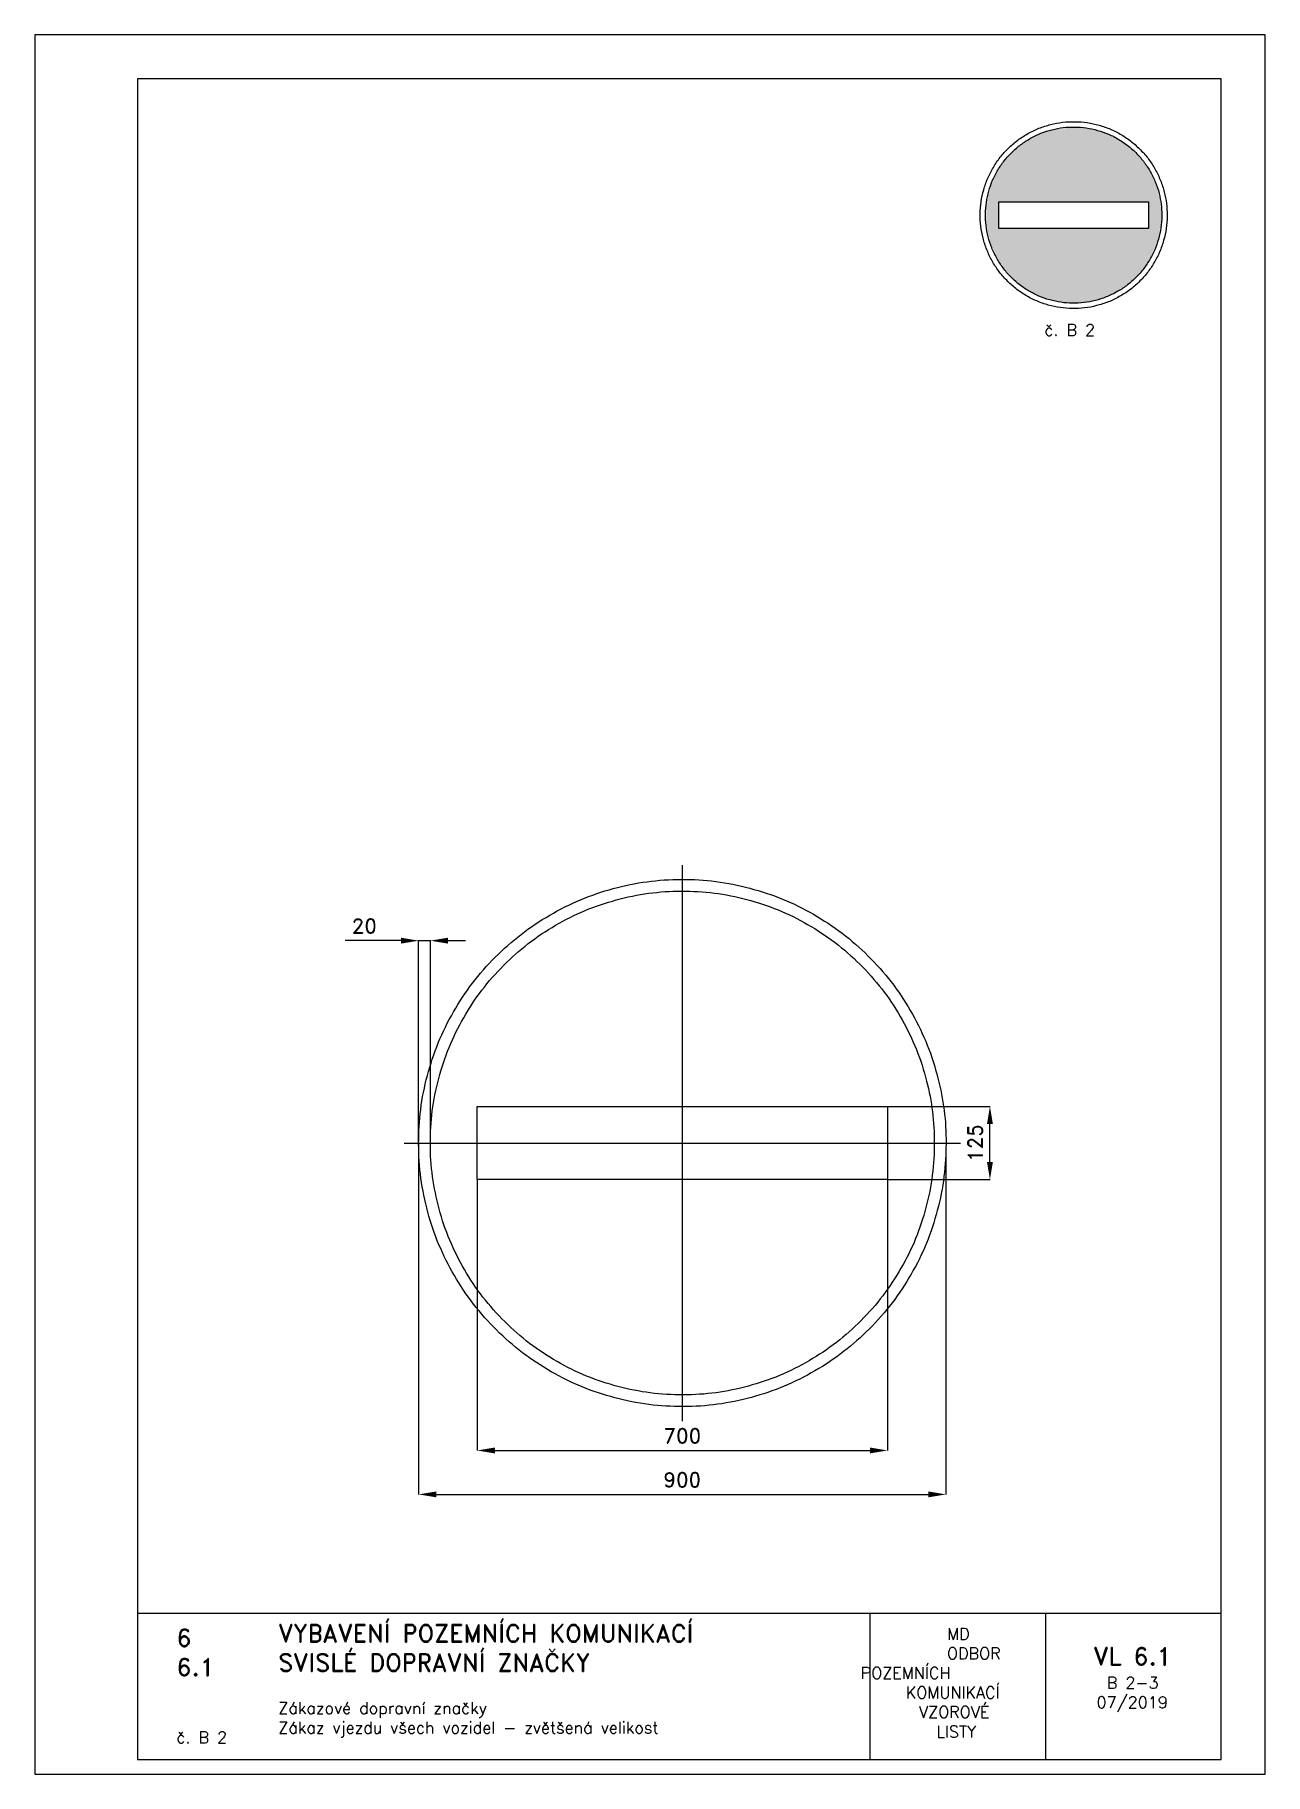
# Paper-space layout 'B 2-3' of a CAD drawing. Header units: millimetres. Extents: x 0 to 210, y 0 to 297.
# The model-space entities are those that its viewports show. They can reach past a viewport. Long polylines and large blocks are cut down to what shows.
import ezdxf

# ---------------------------------------------------------------- set-up
doc = ezdxf.new("R2010")
doc.units = ezdxf.units.MM
doc.header["$LTSCALE"] = 5
doc.linetypes.add('ČERCHOVANÁX2', pattern=[2, 1, -0.5, 0, -0.5])
for name, color, linetype in [('Kóty', 2, 'Continuous'), ('Rozpiska', 7, 'Continuous'), ('Značka', 7, 'Continuous')]:
    doc.layers.add(name, color=color, linetype=linetype)
doc.layers.add('Rámeček', color=6, linetype='Continuous', plot=False)
doc.styles.get("Standard").update_dxf_attribs({"font": 'romand.shx', "height": 25})
doc.dimstyles.get("Standard").update_dxf_attribs({"dimtxt": 25, "dimasz": 30, "dimexe": 0.18, "dimexo": 0.0625, "dimgap": 12.5, "dimtad": 1, "dimdec": 0, "dimzin": 0, "dimdsep": 46, "dimtxsty": 'Standard', "dimcen": 0.09, "dimadec": 0, "dimazin": 0, "dimtfac": 1, "dimtdec": 0, "dimtofl": 0, "dimtmove": 0, "dimatfit": 3, "dimfxl": 1, "dimtolj": 1, "dimtzin": 0, "dimarcsym": 0})

# ---------------------------------------------------------------- blocks, each defined once
blk = doc.blocks.new('*D1')
at = {"layer": 'Defpoints', "color": 0, "transparency": 16777216}
for p in [(-349.5, -62.3), (350.5, -62.3), (350.5, -524.8)]:
    blk.add_point(p, dxfattribs=at)
at = {"layer": 'Kóty', "color": 0, "lineweight": -2, "transparency": 16777216}
for p, q in [((-349.5, -62.3), (-349.5, -525)), ((350.5, -62.3), (350.5, -525)), ((-319.5, -524.8), (320.5, -524.8))]:
    blk.add_line(p, q, dxfattribs=at)
at = {"layer": 'Kóty', "color": 0, "transparency": 16777216}
for points in [[(-319.5, -519.8), (-319.5, -529.8), (-349.5, -524.8)], [(320.5, -519.8), (320.5, -529.8), (350.5, -524.8)]]:
    blk.add_solid(points, dxfattribs=at)
at = {"layer": 'Kóty', "color": 0, "transparency": 16777216, "insert": (0.5, -499.8), "char_height": 25, "attachment_point": 5}
blk.add_mtext('\\A1;700', dxfattribs=at)
blk = doc.blocks.new('*D2')
at = {"layer": 'Defpoints', "color": 0, "transparency": 16777216}
for p in [(-449.6, -0.9), (450.4, -5.7), (450.4, -599.8)]:
    blk.add_point(p, dxfattribs=at)
at = {"layer": 'Kóty', "color": 0, "lineweight": -2, "transparency": 16777216}
for p, q in [((-449.6, -1), (-449.6, -600)), ((450.4, -5.7), (450.4, -600)), ((-419.6, -599.8), (420.4, -599.8))]:
    blk.add_line(p, q, dxfattribs=at)
at = {"layer": 'Kóty', "color": 0, "transparency": 16777216}
for points in [[(-419.6, -594.8), (-419.6, -604.8), (-449.6, -599.8)], [(420.4, -594.8), (420.4, -604.8), (450.4, -599.8)]]:
    blk.add_solid(points, dxfattribs=at)
at = {"layer": 'Kóty', "color": 0, "transparency": 16777216, "insert": (0.4, -574.8), "char_height": 25, "attachment_point": 5}
blk.add_mtext('\\A1;900', dxfattribs=at)
blk = doc.blocks.new('*D3')
at = {"layer": 'Defpoints', "color": 0, "transparency": 16777216}
for p in [(350.5, 62.7), (525.5, 62.7), (350.5, -62.3)]:
    blk.add_point(p, dxfattribs=at)
at = {"layer": 'Kóty', "color": 0, "lineweight": -2, "transparency": 16777216}
for p, q in [((350.5, 62.7), (525.7, 62.7)), ((525.5, -32.3), (525.5, 32.7)), ((350.5, -62.3), (525.7, -62.3))]:
    blk.add_line(p, q, dxfattribs=at)
at = {"layer": 'Kóty', "color": 0, "transparency": 16777216}
for points in [[(520.5, 32.7), (530.5, 32.7), (525.5, 62.7)], [(520.5, -32.3), (530.5, -32.3), (525.5, -62.3)]]:
    blk.add_solid(points, dxfattribs=at)
at = {"layer": 'Kóty', "color": 0, "transparency": 16777216, "insert": (500.5, 0.2), "char_height": 25, "attachment_point": 5, "rotation": 90}
blk.add_mtext('\\A1;125', dxfattribs=at)
blk = doc.blocks.new('*D4')
at = {"layer": 'Defpoints', "color": 0, "transparency": 16777216}
for p in [(-449.6, 345.7), (-449.6, -1), (-429.6, -0.7)]:
    blk.add_point(p, dxfattribs=at)
at = {"layer": 'Kóty', "color": 0, "lineweight": -2, "transparency": 16777216}
for p, q in [((-479.6, 345.7), (-575, 345.7)), ((-449.6, -0.9), (-449.6, 345.9)), ((-429.6, -0.6), (-429.6, 345.9)), ((-399.6, 345.7), (-369.6, 345.7))]:
    blk.add_line(p, q, dxfattribs=at)
at = {"layer": 'Kóty', "color": 0, "transparency": 16777216}
for points in [[(-479.6, 350.7), (-479.6, 340.7), (-449.6, 345.7)], [(-399.6, 350.7), (-399.6, 340.7), (-429.6, 345.7)]]:
    blk.add_solid(points, dxfattribs=at)
at = {"layer": 'Kóty', "color": 0, "transparency": 16777216, "insert": (-542.3, 370.7), "char_height": 25, "attachment_point": 5}
blk.add_mtext('\\A1;20', dxfattribs=at)

msp = doc.modelspace()

# ---------------------------------------------------------------- linework, layer by layer
at = {"layer": 'Kóty'}
msp.add_lwpolyline([(-449.6, 345.7), (-429.6, 345.7)], dxfattribs=at)
at = {"layer": 'Značka', "color": 6, "linetype": 'ČERCHOVANÁX2', "lineweight": 25, "ltscale": 5}
for p, q in [((0, 474.7), (0, -474.7)), ((475.5, -0.9), (-474.1, -0.9))]:
    msp.add_line(p, q, dxfattribs=at)
at = {"layer": 'Značka', "color": 5}
msp.add_lwpolyline([(450.5, 0.2), (450.5, -2.7), (450.4, -5.7, -0.032168), (446, -64.3, -0.035722), (433.6, -121.9, -0.036666), (414.3, -177.5, -0.034754), (387.2, -229.9, -0.034039), (354, -278.5, -0.034452), (314.5, -322.1, -0.03456), (269.9, -360.5, -0.034427), (220.4, -392.4, -0.034389), (167.3, -417.9, -0.034418), (111.2, -435.9, -0.034424), (53.4, -446.9, -0.034417), (-5.4, -449.7, -0.034416), (-64.1, -445.3, -0.034417), (-121.7, -432.9, -0.034417), (-177.2, -413.4, -0.034417), (-229.6, -386.5, -0.034417), (-278.2, -353.3, -0.034417), (-321.9, -313.8, -0.034417), (-360.2, -269.1, -0.034416), (-392.1, -219.7, -0.034417), (-417.7, -166.6, -0.034417), (-435.7, -110.6, -0.034417), (-446.6, -52.7, -0.034417), (-449.5, 6.1, -0.034417), (-445.1, 64.8, -0.034417), (-432.6, 122.4, -0.034417), (-413.2, 177.9, -0.034416), (-386.3, 230.3, -0.034416), (-353.1, 278.9, -0.034416), (-313.5, 322.6, -0.034417), (-268.9, 360.9, -0.034415), (-219.4, 392.8, -0.034415), (-166.3, 418.4, -0.034417), (-110.3, 436.4, -0.034417), (-52.4, 447.3, -0.034417), (6.4, 450.2, -0.034417), (65.1, 445.8, -0.034418), (122.6, 433.3, -0.034416), (178.2, 413.9, -0.034417), (230.6, 386.9, -0.034417), (279.2, 353.8, -0.034407), (322.8, 314.2, -0.034415), (361.2, 269.6, -0.034487), (393.1, 220.1, -0.034418), (418.6, 167.1, -0.034076), (436.6, 111, -0.032792), (447.3, 56, -0.034266), (450.5, 0.2)], format="xyb", dxfattribs=at)
at = {"layer": 'Značka', "color": 1}
msp.add_lwpolyline([(430.5, 0.4), (430.5, -2.6), (430.4, -5.5, -0.032156), (426.2, -61.5, -0.035862), (414.3, -116.6, -0.03681), (395.9, -169.6, -0.034849), (370, -219.6, -0.034132), (338.3, -266.1, -0.034535), (300.5, -307.8, -0.034643), (257.9, -344.5, -0.034509), (210.6, -375, -0.034471), (159.9, -399.4, -0.034499), (106.3, -416.6, -0.034505), (51, -427, -0.034498), (-5.1, -429.7, -0.034497), (-61.2, -425.5, -0.034498), (-116.2, -413.6, -0.034498), (-169.3, -395, -0.034498), (-219.4, -369.3, -0.034498), (-265.8, -337.6, -0.034498), (-307.5, -299.8, -0.034498), (-344.2, -257.2, -0.034498), (-374.7, -209.9, -0.034498), (-399.1, -159.2, -0.034498), (-416.3, -105.6, -0.034498), (-426.7, -50.3, -0.034498), (-429.5, 5.8, -0.034498), (-425.3, 61.9, -0.034498), (-413.4, 116.9, -0.034498), (-394.8, 170, -0.034497), (-369.1, 220.1, -0.034498), (-337.4, 266.5, -0.034498), (-299.6, 308.2, -0.034498), (-256.9, 344.9, -0.034497), (-209.6, 375.4, -0.034497), (-158.9, 399.8, -0.034498), (-105.4, 417, -0.034499), (-50.1, 427.4, -0.034498), (6.1, 430.2, -0.034499), (62.2, 426, -0.034499), (117.2, 414.1, -0.034497), (170.3, 395.5, -0.034498), (220.3, 369.8, -0.034498), (266.8, 338.1, -0.034488), (308.5, 300.3, -0.034496), (345.2, 257.6, -0.034568), (375.6, 210.3, -0.034499), (400, 159.6, -0.034159), (417.3, 106, -0.032876), (427.4, 53.5, -0.034315)], format="xyb", close=True, dxfattribs=at)
msp.add_lwpolyline([(-349.5, -62.3), (-349.5, 62.7), (350.5, 62.7), (350.5, -62.3), (-349.5, -62.3)], dxfattribs=at)

# ---------------------------------------------------------------- dimensions: what is measured, and where the dimension line sits
at = {"layer": 'Kóty'}
for base, p1, p2, picture, middle in [((-449.6, 345.7), (-429.6, -0.7), (-449.6, -1), '*D4', (-542.3, 370.7)), ((450.4, -599.8), (-449.6, -0.9), (450.4, -5.7), '*D2', (0.4, -574.8)), ((350.5, -524.8), (-349.5, -62.3), (350.5, -62.3), '*D1', (0.5, -499.8))]:
    dim = msp.add_linear_dim(base=base, p1=p1, p2=p2, dimstyle='Standard', dxfattribs=at)
    dim.commit()
    dim.dimension.update_dxf_attribs({"geometry": picture, "text_midpoint": middle})
dim = msp.add_linear_dim(base=(525.5, 62.7), p1=(350.5, -62.3), p2=(350.5, 62.7), angle=90, dimstyle='Standard', dxfattribs=at)
dim.commit()
dim.dimension.update_dxf_attribs({"geometry": '*D3', "text_midpoint": (500.5, 0.2)})

psp = doc.layouts.new('B 2-3')

# ---------------------------------------------------------------- hatches: boundary and pattern name
at = {"layer": 'Značka'}
h = psp.add_hatch(color=10, dxfattribs=at)
h.dxf.hatch_style = 1
h.paths.add_polyline_path([(164.55, 263.93), (164.55, 268.49), (190.07, 268.49), (190.07, 263.93)], flags=16)
edge = h.paths.add_edge_path()
edge.add_line((192.35, 266.21), (192.35, 266.11))
edge.add_line((192.35, 266.11), (192.35, 266.01))
edge.add_arc((177.05, 266.19), 15.3, 351.9486, 359.318, ccw=False)
edge.add_arc((178.54, 265.98), 13.8, 343.7793, 351.9626, ccw=False)
edge.add_arc((178.8, 265.6), 13.44, 336.6382, 345.0375, ccw=False)
edge.add_arc((178.12, 265.89), 14.18, 328.6828, 336.6445, ccw=False)
edge.add_arc((177.76, 265.85), 14.47, 321.7698, 329.568, ccw=False)
edge.add_arc((177.9, 265.74), 14.29, 313.8835, 321.7764, ccw=False)
edge.add_arc((177.79, 265.57), 14.25, 306.738, 314.6554, ccw=False)
edge.add_arc((177.75, 265.62), 14.31, 298.8601, 306.7469, ccw=False)
edge.add_arc((177.58, 265.54), 14.32, 291.7478, 299.6261, ccw=False)
edge.add_arc((177.58, 265.52), 14.31, 283.8705, 291.7554, ccw=False)
edge.add_arc((177.4, 265.47), 14.31, 276.7457, 284.6319, ccw=False)
edge.add_arc((177.39, 265.48), 14.31, 268.8689, 276.7535, ccw=False)
edge.add_arc((177.2, 265.48), 14.31, 261.7462, 269.6307, ccw=False)
edge.add_arc((177.2, 265.48), 14.31, 253.8691, 261.7537, ccw=False)
edge.add_arc((177.02, 265.53), 14.31, 246.7465, 254.6312, ccw=False)
edge.add_arc((177.02, 265.53), 14.31, 238.8692, 246.7537, ccw=False)
edge.add_arc((176.85, 265.63), 14.31, 231.7458, 239.6304, ccw=False)
edge.add_arc((176.85, 265.63), 14.31, 223.8698, 231.7545, ccw=False)
edge.add_arc((176.72, 265.77), 14.31, 216.7454, 224.63, ccw=False)
edge.add_arc((176.72, 265.77), 14.31, 208.8694, 216.754, ccw=False)
edge.add_arc((176.62, 265.93), 14.31, 201.7463, 209.6309, ccw=False)
edge.add_arc((176.62, 265.94), 14.31, 193.8693, 201.7539, ccw=False)
edge.add_arc((176.58, 266.12), 14.31, 186.746, 194.6306, ccw=False)
edge.add_arc((176.58, 266.12), 14.31, 178.8692, 186.7538, ccw=False)
edge.add_arc((176.58, 266.31), 14.31, 171.7462, 179.6307, ccw=False)
edge.add_arc((176.58, 266.32), 14.31, 163.8691, 171.7537, ccw=False)
edge.add_arc((176.63, 266.5), 14.31, 156.7465, 164.6312, ccw=False)
edge.add_arc((176.63, 266.5), 14.31, 148.8692, 156.7537, ccw=False)
edge.add_arc((176.73, 266.66), 14.31, 141.7459, 149.6305, ccw=False)
edge.add_arc((176.73, 266.67), 14.31, 133.8696, 141.7545, ccw=False)
edge.add_arc((176.87, 266.8), 14.31, 126.7456, 134.6303, ccw=False)
edge.add_arc((176.87, 266.8), 14.31, 118.8697, 126.754, ccw=False)
edge.add_arc((177.03, 266.89), 14.31, 111.7456, 119.6301, ccw=False)
edge.add_arc((177.04, 266.89), 14.31, 103.8694, 111.7541, ccw=False)
edge.add_arc((177.22, 266.94), 14.31, 96.7463, 104.6311, ccw=False)
edge.add_arc((177.22, 266.94), 14.31, 88.8695, 96.7541, ccw=False)
edge.add_arc((177.41, 266.94), 14.31, 81.7459, 89.6307, ccw=False)
edge.add_arc((177.41, 266.94), 14.31, 73.8686, 81.7532, ccw=False)
edge.add_arc((177.6, 266.88), 14.31, 66.7471, 74.6313, ccw=False)
edge.add_arc((177.6, 266.88), 14.31, 58.869, 66.7534, ccw=False)
edge.add_arc((177.76, 266.79), 14.31, 51.745, 59.63, ccw=False)
edge.add_arc((177.76, 266.78), 14.32, 43.8721, 51.7544, ccw=False)
edge.add_arc((177.9, 266.65), 14.31, 36.7485, 44.6323, ccw=False)
edge.add_arc((177.92, 266.67), 14.28, 28.8581, 36.7588, ccw=False)
edge.add_arc((178, 266.49), 14.3, 21.729, 29.6139, ccw=False)
edge.add_arc((177.85, 266.43), 14.46, 13.9279, 21.7347, ccw=False)
edge.add_arc((178.07, 266.28), 14.29, 7.1977, 14.7103, ccw=False)
edge.add_arc((178.71, 266.36), 13.64, -0.6383, 7.2116, ccw=False)

# ---------------------------------------------------------------- linework, layer by layer
at = {"layer": 'Rozpiska', "color": 7}
for p, q in [((17.5, 27.5), (202.5, 27.5)), ((142.5, 27.5), (142.5, 2.5)), ((172.5, 27.5), (172.5, 2.5))]:
    psp.add_line(p, q, dxfattribs=at)
psp.add_lwpolyline([(17.5, 2.5), (202.5, 2.5), (202.5, 289.5), (17.5, 289.5)], close=True, dxfattribs=at)
at = {"layer": 'Značka', "color": 7}
psp.add_lwpolyline([(193.26, 266.21), (193.26, 266.1), (193.26, 266, -0.032168), (193.1, 263.92, -0.035723), (192.66, 261.88, -0.036667), (191.98, 259.91, -0.034754), (191.02, 258.05, -0.034039), (189.84, 256.33, -0.034453), (188.44, 254.78, -0.03456), (186.86, 253.42, -0.034426), (185.1, 252.29, -0.034389), (183.22, 251.39, -0.034418), (181.23, 250.75, -0.034424), (179.18, 250.36, -0.034417), (177.1, 250.26, -0.034416), (175.02, 250.42, -0.034417), (172.98, 250.86, -0.034417), (171.01, 251.55, -0.034417), (169.15, 252.5, -0.034417), (167.43, 253.68, -0.034417), (165.88, 255.08, -0.034417), (164.52, 256.66, -0.034417), (163.39, 258.41, -0.034417), (162.49, 260.3, -0.034417), (161.85, 262.28, -0.034417), (161.46, 264.33, -0.034417), (161.36, 266.42, -0.034417), (161.51, 268.5, -0.034417), (161.96, 270.54, -0.034417), (162.65, 272.51, -0.034417), (163.6, 274.36, -0.034417), (164.78, 276.09, -0.034416), (166.18, 277.63, -0.034418), (167.76, 279, -0.034417), (169.51, 280.13, -0.034415), (171.39, 281.03, -0.034415), (173.38, 281.67, -0.034415), (175.43, 282.06, -0.034416), (177.52, 282.16, -0.034417), (179.6, 282, -0.034417), (181.64, 281.56, -0.034417), (183.61, 280.87, -0.034417), (185.46, 279.92, -0.034417), (187.19, 278.74, -0.034407), (188.73, 277.34, -0.034414), (190.1, 275.76, -0.034488), (191.23, 274, -0.034419), (192.13, 272.12, -0.034077), (192.77, 270.14, -0.03279), (193.15, 268.19, -0.034265), (193.26, 266.21)], format="xyb", dxfattribs=at)
at = {"layer": 'Značka', "color": 10}
psp.add_lwpolyline([(192.35, 266.21), (192.35, 266.11), (192.35, 266.01, -0.032166), (192.2, 264.05, -0.035722), (191.78, 262.13, -0.036665), (191.14, 260.27, -0.034754), (190.23, 258.52, -0.034039), (189.12, 256.89, -0.034453), (187.8, 255.44, -0.03456), (186.31, 254.15, -0.034426), (184.66, 253.09, -0.034389), (182.88, 252.23, -0.034418), (181.01, 251.63, -0.034424), (179.08, 251.27, -0.034417), (177.11, 251.17, -0.034416), (175.15, 251.32, -0.034417), (173.23, 251.73, -0.034417), (171.37, 252.38, -0.034416), (169.62, 253.28, -0.034417), (167.99, 254.39, -0.034417), (166.53, 255.71, -0.034417), (165.25, 257.21, -0.034417), (164.19, 258.86, -0.034417), (163.33, 260.63, -0.034417), (162.73, 262.51, -0.034417), (162.37, 264.44, -0.034417), (162.27, 266.41, -0.034417), (162.42, 268.37, -0.034417), (162.83, 270.29, -0.034417), (163.48, 272.15, -0.034416), (164.38, 273.9, -0.034417), (165.49, 275.52, -0.034418), (166.81, 276.98, -0.034417), (168.31, 278.26, -0.034415), (169.96, 279.33, -0.034416), (171.73, 280.18, -0.034417), (173.61, 280.79, -0.034418), (175.54, 281.15, -0.034417), (177.51, 281.25, -0.034417), (179.47, 281.1, -0.034417), (181.39, 280.68, -0.034415), (183.25, 280.03, -0.034416), (185, 279.13, -0.034418), (186.62, 278.02, -0.034406), (188.08, 276.7, -0.034413), (189.36, 275.21, -0.034487), (190.43, 273.56, -0.034418), (191.28, 271.78, -0.034077), (191.89, 269.91, -0.032792), (192.24, 268.07, -0.034265), (192.35, 266.21)], format="xyb", dxfattribs=at)
psp.add_lwpolyline([(164.55, 263.93), (164.55, 268.49), (190.07, 268.49), (190.07, 263.93), (164.55, 263.93)], dxfattribs=at)

# ---------------------------------------------------------------- texts
at = {"layer": 'Rozpiska', "color": 7, "attachment_point": 1}
for s, width, heights, insert, char_height in [('\\pi8.99147;{\\C6;č. B 2}', 27.9829, [2.67], (163.33, 247.59), 2), ('6', 149.0422, [0], (24.17, 24.77), 3), ('{\\C6;VYBAVENÍ POZEMNÍCH KOMUNIKACÍ\\P}SVISLÉ DOPRAVNÍ ZNAČKY{\\H1.34524x; }', 149.0422, [0], (41.56, 25.56), 3), ('\\pi14.7414;{\\C6;MD\\P\\pi2.36044;}ODBOR POZEMNÍCH{\\H1.57143x; }\\P\\pi7.69378;KOMUNIKACÍ{\\H1.5x; }\\P\\pi9.97949;{\\C6;VZOROVÉ\\H1.47619x; \\H0.67742x;\\P\\pi12.93187;LISTY\\H1.26984x; }', 33.1018, [0], (140.95, 24.95), 2), ('\\pi1.03113;{\\H1.5x;\\C6;VL 6.1\\P\\pi3.31682;\\H0.66667x;B 2-3\\H1.66666x; \\H0.6x;\\P\\pi1.5549;07/2019\\H1.80159x; }', 16.0623, [0], (179.66, 21.61), 2), ('6.1', 149.0422, [0], (24.17, 19.78), 3), ('{\\C6;Zákazové dopravní značky\\P}Zákaz vjezdu všech vozidel - zvětšená velikost{\\H1.83333x; }', 149.0422, [0], (41.56, 12.29), 2), ('{\\C6;č. B 2}', 18.3305, [2.67], (24.17, 7.28), 2)]:
    psp.add_mtext_dynamic_manual_height_columns(s, width=width, gutter_width=100, heights=heights, dxfattribs=dict(at, insert=insert, char_height=char_height))

# ---------------------------------------------------------------- viewports
at = {"layer": 'Rámeček'}
psp.add_viewport(center=(105, 148.5), size=(210, 297), view_center_point=(-54.71, 407.43), view_height=2970, dxfattribs=at)

doc.saveas('drawing.dxf')
